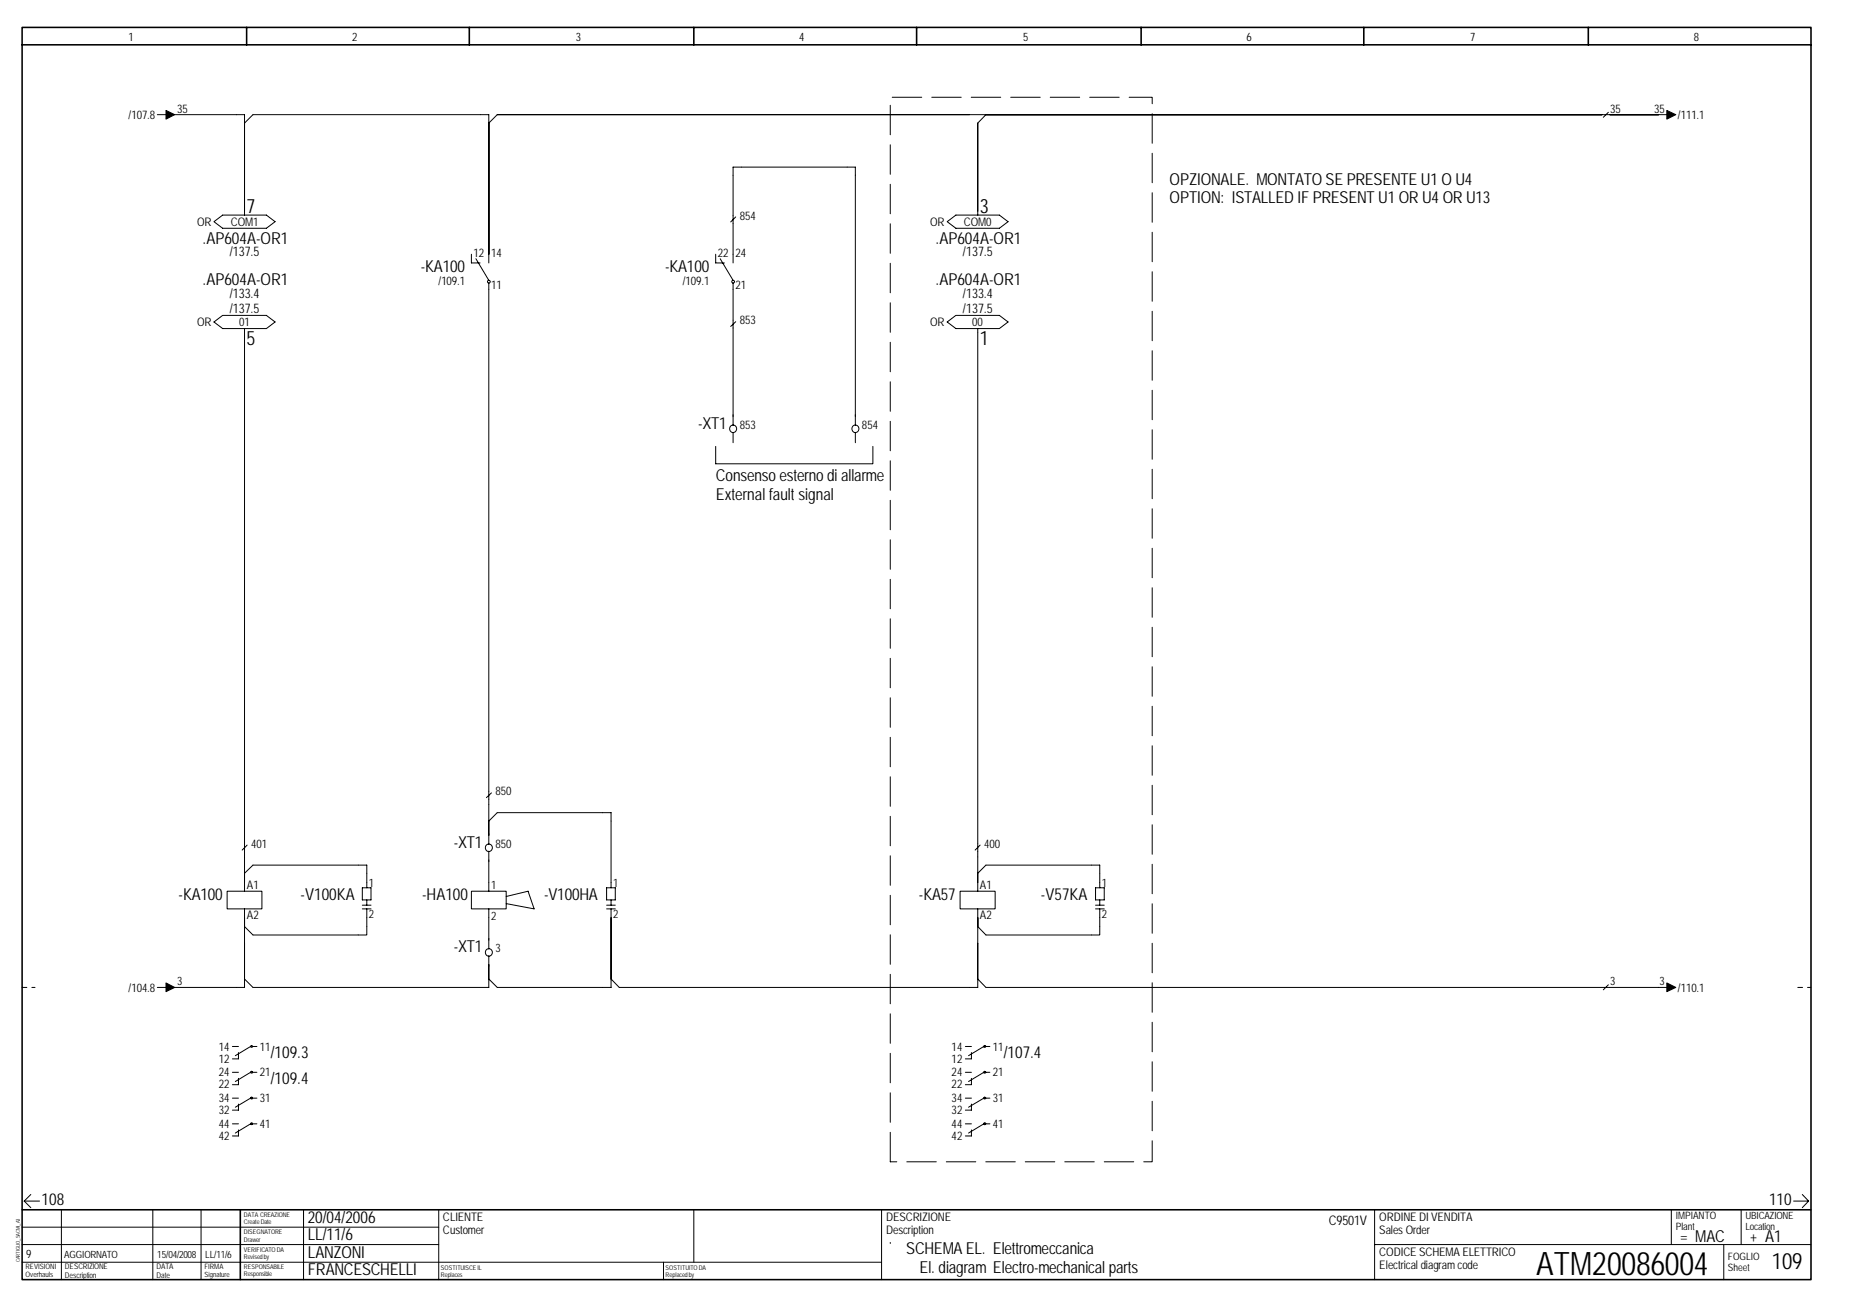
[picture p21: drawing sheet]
<svg xmlns="http://www.w3.org/2000/svg" width="297mm" height="210mm" viewBox="0 0 297 210" stroke-linecap="round" stroke-linejoin="round" font-family="sans-serif">
<defs><g id="words">
<text font-size="5.2" x="246.8" y="204.7">ATM20086004</text>
<text font-size="3.6" x="284.6" y="203.7">109</text>
<g font-size="3.2">
<text x="39.6" y="34.2">7</text>
<text x="157.4" y="34.2">3</text>
<text x="39.6" y="55.4">5</text>
<text x="157.4" y="55.4">1</text>
</g>
<g font-size="2.7">
<text x="187.9" y="29.6">OPZIONALE. MONTATO SE PRESENTE U1 O U4</text>
<text x="187.9" y="32.6">OPTION: ISTALLED IF PRESENT U1 OR U4 OR U13</text>
<text x="32.6" y="39.1">.AP604A-OR1</text>
<text x="150.3" y="39.1">.AP604A-OR1</text>
<text x="32.6" y="45.8">.AP604A-OR1</text>
<text x="67.6" y="43.6">-KA100</text>
<text x="106.8" y="43.6">-KA100</text>
<text x="150.3" y="45.8">.AP604A-OR1</text>
<text x="112.1" y="68.9">-XT1</text>
<text x="115" y="77.3">Consenso esterno di allarme</text>
<text x="115" y="80.2">External fault signal</text>
<text x="72.9" y="136.1">-XT1</text>
<text x="28.7" y="144.5">-KA100</text>
<text x="48.3" y="144.5">-V100KA</text>
<text x="67.8" y="144.5">-HA100</text>
<text x="87.4" y="144.5">-V100HA</text>
<text x="147.6" y="144.5">-KA57</text>
<text x="167.2" y="144.5">-V57KA</text>
<text x="72.9" y="153">-XT1</text>
<text x="43.5" y="170">/109.3</text>
<text x="161.3" y="170">/107.4</text>
<text x="43.5" y="174.1">/109.4</text>
<text x="6.7" y="193.6">108</text>
<text x="49.4" y="196.4">20/04/2006</text>
<text x="284.2" y="193.6">110</text>
<text x="49.4" y="202">LANZONI</text>
<text x="49.4" y="199.2">LL/11/6</text>
<text x="145.6" y="201.4">SCHEMA EL. Elettromeccanica</text>
<text x="49.4" y="204.8">FRANCESCHELLI</text>
<text x="147.7" y="204.4">El. diagram Electro-mechanical parts</text>
</g>
<g font-size="2.6">
<text x="269.9" y="199.5">= MAC</text>
<text x="281.1" y="199.5">+ A1</text>
</g>
<g font-size="2.1">
<text x="36.9" y="41.2">/137.5</text>
<text x="154.7" y="41.2">/137.5</text>
<text x="36.9" y="47.9">/133.4</text>
<text x="154.7" y="47.9">/133.4</text>
<text x="36.9" y="50.3">/137.5</text>
<text x="154.7" y="50.3">/137.5</text>
<text x="213.5" y="196.7">C9501V</text>
</g>
<g font-size="1.9">
<text x="20.7" y="6.5">1</text>
<text x="56.6" y="6.5">2</text>
<text x="92.5" y="6.5">3</text>
<text x="128.4" y="6.5">4</text>
<text x="164.4" y="6.5">5</text>
<text x="200.3" y="6.5">6</text>
<text x="236.2" y="6.5">7</text>
<text x="272.1" y="6.5">8</text>
<text x="20.7" y="19.1">/107.8</text>
<text x="28.4" y="18.1">35</text>
<text x="258.7" y="18.1">35</text>
<text x="265.7" y="18.1">35</text>
<text x="269.6" y="19.1">/111.1</text>
<text x="118.8" y="35.3">854</text>
<text x="31.7" y="36.3">OR</text>
<text x="37.1" y="36.3">COM1</text>
<text x="76.1" y="41.2">12</text>
<text x="78.9" y="41.2">14</text>
<text x="115.3" y="41.2">22</text>
<text x="118.1" y="41.2">24</text>
<text x="149.4" y="36.3">OR</text>
<text x="154.8" y="36.3">COM0</text>
<text x="70.4" y="45.7">/109.1</text>
<text x="78.9" y="46.4">11</text>
<text x="109.7" y="45.7">/109.1</text>
<text x="118.1" y="46.4">21</text>
<text x="31.7" y="52.4">OR</text>
<text x="38.4" y="52.4">01</text>
<text x="118.8" y="52">853</text>
<text x="149.4" y="52.4">OR</text>
<text x="156.2" y="52.4">00</text>
<text x="118.8" y="68.9">853</text>
<text x="138.5" y="68.9">854</text>
<text x="79.6" y="127.7">850</text>
<text x="40.3" y="136.1">401</text>
<text x="79.6" y="136.1">850</text>
<text x="158.1" y="136.1">400</text>
<text x="39.7" y="142.8">A1</text>
<text x="59.3" y="142.5">1</text>
<text x="78.9" y="142.8">1</text>
<text x="98.5" y="142.5">1</text>
<text x="157.4" y="142.8">A1</text>
<text x="177" y="142.5">1</text>
<text x="39.7" y="147.6">A2</text>
<text x="59.3" y="147.4">2</text>
<text x="78.9" y="147.7">2</text>
<text x="98.5" y="147.4">2</text>
<text x="157.4" y="147.6">A2</text>
<text x="177" y="147.4">2</text>
<text x="79.6" y="153">3</text>
<text x="20.7" y="159.3">/104.8</text>
<text x="28.4" y="158.2">3</text>
<text x="258.7" y="158.2">3</text>
<text x="266.6" y="158.2">3</text>
<text x="269.6" y="159.3">/110.1</text>
<text x="35.1" y="170.6">12</text>
<text x="35.1" y="168.7">14</text>
<text x="35.1" y="172.8">24</text>
<text x="41.7" y="168.7">11</text>
<text x="41.7" y="172.8">21</text>
<text x="152.9" y="170.6">12</text>
<text x="152.9" y="168.7">14</text>
<text x="152.9" y="172.8">24</text>
<text x="159.5" y="168.7">11</text>
<text x="159.5" y="172.8">21</text>
<text x="35.1" y="174.8">22</text>
<text x="35.1" y="178.9">32</text>
<text x="35.1" y="177">34</text>
<text x="41.7" y="177">31</text>
<text x="152.9" y="174.8">22</text>
<text x="152.9" y="178.9">32</text>
<text x="152.9" y="177">34</text>
<text x="159.5" y="177">31</text>
<text x="35.1" y="183.1">42</text>
<text x="35.1" y="181.1">44</text>
<text x="41.7" y="181.1">41</text>
<text x="152.9" y="183.1">42</text>
<text x="152.9" y="181.1">44</text>
<text x="159.5" y="181.1">41</text>
<text x="71.2" y="196">CLIENTE</text>
<text x="142.3" y="196">DESCRIZIONE</text>
<text x="221.5" y="196">ORDINE DI VENDITA</text>
<text x="4.2" y="202">9</text>
<text x="71.2" y="198.2">Customer</text>
<text x="142.3" y="198.2">Description</text>
<text x="221.5" y="201.7">CODICE SCHEMA ELETTRICO</text>
<text x="221.5" y="203.8">Electrical diagram code</text>
<text x="221.5" y="198.2">Sales Order</text>
</g>
<g font-size="1.6">
<text x="269.2" y="195.7">IMPIANTO</text>
<text x="269.2" y="197.5">Plant</text>
<text x="280.4" y="195.7">UBICAZIONE</text>
<text x="280.4" y="197.5">Location</text>
<text x="10.3" y="202">AGGIORNATO</text>
<text x="25.3" y="202">15/04/2008</text>
<text x="33" y="202">LL/11/6</text>
<text x="277.6" y="202.4">FOGLIO</text>
<text x="277.6" y="204.2">Sheet</text>
</g>
<g font-size="1.3">
<text x="10.4" y="203.8">DESCRIZIONE</text>
<text x="25.1" y="203.8">DATA</text>
<text x="10.4" y="205.3">Description</text>
<text x="25.1" y="205.3">Date</text>
</g>
<g font-size="1.2">
<text x="4.1" y="203.8">REVISIONI</text>
<text x="32.8" y="203.8">FIRMA</text>
<text x="4.1" y="205.1">Overhauls</text>
<text x="32.8" y="205.1">Signature</text>
</g>
<g font-size="1">
<text x="39.2" y="195.4">DATA CREAZIONE</text>
<text x="39.2" y="196.6">Create Date</text>
<text x="39.2" y="198.2">DISEGNATORE</text>
<text x="39.2" y="199.4">Drawer</text>
<text x="39.2" y="201">VERIFICATO DA</text>
<text x="39.2" y="202.2">Revised by</text>
<text x="39.2" y="203.8">RESPONSABILE</text>
<text x="70.8" y="203.9">SOSTITUISCE IL</text>
<text x="106.9" y="203.9">SOSTITUITO DA</text>
<text x="39.2" y="205">Responsible</text>
<text x="70.8" y="205.1">Replaces</text>
<text x="106.9" y="205.1">Replaced by</text>
</g>
<text font-size=".8" x="3.2" y="202.8" transform="rotate(-90 3.2 202.8)">CARTIGLIO_SACMI_A3</text>
</g></defs>
<path d="M3.6 4.4h287.3v201.1h-287.3zM3.6 7.2h287.3M39.6 4.4v2.8M75.4 4.4v2.8M111.5 4.4v2.8M147.3 4.4v2.8M183.3 4.4v2.8M219.1 4.4v2.8M255.2 4.4v2.8M3.6 194.3h287.3M38.6 194.3v11.2" fill="none" stroke="#000" stroke-width=".25"/>
<g fill="none" stroke="#000" stroke-width=".16">
<path d="M3.6 197.1h66.9M3.6 199.9h66.9M3.9 192.9l1 1.1M3.9 192.9h2.4M4.9 191.8l-1 1.1M9.9 194.3v11.2M24.6 194.3v11.2M32.3 194.3v11.2M48.8 194.3v11.2M70.5 194.3v11.2M111.5 194.3v8.4M288.1 192.9h2.5"/>
<path d="M289.5 191.8l1.1 1.1M290.6 192.9l-1.1 1.1M3.6 202.7h138M106.6 202.7v2.8"/>
</g>
<path d="M3.6 158.6h2M288.8 158.6h2.1" fill="none" stroke="#000" stroke-width=".16" stroke-dasharray=".8 .8"/>
<path d="M113.9 195h26v7h-26z" fill="#fff"/>
<g fill="none" stroke="#000" stroke-width=".16">
<path d="M25.3 18.4h2.1M28 18.4h11.3v16.1M39.3 19.8l1.3-1.4h37.9v23.8M158.4 18.4l-1.3 1.4v14.7M258.4 18l-.8 .8M268.5 18.4h-188.6l-1.4 1.4M34.4 35.6l1.4-1.1h7l1.4 1.1-1.4 1.1h-7zM118.2 34.8l-.8 .8M152.2 35.6l1.4-1.1h6.9l1.4 1.1-1.4 1.1h-6.9zM34.4 51.7l1.4-1h7l1.4 1-1.4 1.1h-7zM39.3 52.8v90.3M75.7 40.8v1.4h1.4"/>
<path d="M76.5 41.6l2 3.4M78.5 45.4v90.2M115 40.8v1.4h1.4M115.7 41.6l2.1 3.4M117.8 42.2v-15.4h19.6v41.5M117.8 45.4v22.9M118.2 51.7l-.8 .7M152.2 51.7l1.4-1h6.9l1.4 1-1.4 1.1h-6.9zM157.1 52.8v90.3M115 71.7v2.8h25.2v-2.8M117.8 69.4v1.7M137.4 69.4v1.7"/>
<path d="M39.7 135.7l-.8 .8M78.5 136.7v6.4M78.5 131.9l1.4-1.4h18.3v12.1M78.9 127.3l-.8 .8M157.5 135.7l-.8 .8M25.3 158.6h2.1M36.5 143.1h5.6v2.9h-5.6zM39.3 146v12.6h-11.3M39.3 140.3l1.3-1.4h18.3v3.7M58.2 142.6h1.4v1.9h-1.4zM58.2 145.4h1.4M58.2 146h1.4"/>
<path d="M58.9 146v4.2h-18.3l-1.3-1.4M58.9 144.5v.9M75.7 143.1h5.6v2.9h-5.6zM78.5 153.5v5.1h-37.9l-1.3-1.4M78.5 146v6.4M81.3 144l3.5-.9 1 2.9-4.5-.9M97.4 142.6h1.4v1.9h-1.4zM97.4 145.4h1.4M97.4 146h1.4M98.2 146v12.6h-18.3l-1.4-1.4M98.2 144.5v.9M154.2 143.1h5.7v2.9h-5.7z"/>
<path d="M157.1 140.3l1.3-1.4h18.3v3.7M157.1 146v12.6h-57.6l-1.3-1.4M157.1 157.2l1.3 1.4h110.1M176 142.6h1.4v1.9h-1.4zM176 145.4h1.4M176 146h1.4M176.7 146v4.2h-18.3l-1.3-1.4M176.7 144.5v.9M258.4 158.2l-.8 .8M37.3 168.1h1M37.3 172.2h1M37.3 176.4h1"/>
<path d="M38.3 169v1.1h-1M38.3 173.2v1h-1M38.3 177.3v1h-1M40.3 168.1l-2.5 1.4M40.3 172.2l-2.5 1.5M40.3 176.4l-2.5 1.4M40.3 167.9a.17 .17 0 0 1 .2 .1 .17 .17 0 0 1 0 .2l-.2-.1zM40.3 172.1l.1-.1a.17 .17 0 0 1 .2 .1 .17 .17 0 0 1-.1 .2h-.2zM40.3 176.2h.1a.17 .17 0 0 1 .2 .1 .17 .17 0 0 1-.1 .2l-.2-.1zM40.6 168.1h.7M40.6 172.2h.7M40.6 176.4h.7"/>
<path d="M155.1 168.1h1M155.1 172.2h1M155.1 176.4h1M156.1 169v1.1h-1M156.1 173.2v1h-1M156.1 177.3v1h-1M158 168l.3-.1v.3h-.2zM158 172.1h.3v.2h-.2zM158 176.3l.2-.1 .1 .2-.2 .1zM158 168.1l-2.4 1.4M158 172.2l-2.4 1.5M158 176.4l-2.4 1.4"/>
<path d="M158.3 168.1h.7M158.3 172.2h.7M158.3 176.4h.7M37.3 180.5h1M38.3 181.5v.9h-1M40.3 180.5l-2.5 1.5M40.3 180.4l.1-.1a.17 .17 0 0 1 .2 .1 .17 .17 0 0 1-.1 .2h-.2zM40.6 180.5h.7M141.6 194.3v11.2M143 199.5h.1M155.1 180.5h1M156.1 181.5v.9h-1"/>
<path d="M158 180.4l.3-.1v.2l-.2 .1zM158 180.5l-2.4 1.5M158.3 180.5h.7M220.8 199.9h70.1M220.8 194.3v11.2M268.5 194.3v5.6M276.9 199.9v5.6M279.7 194.3v5.6"/>
<circle cx="78.5" cy="45.2" r=".22"/>
<circle cx="117.8" cy="45.2" r=".22"/>
<circle cx="117.8" cy="68.9" r=".58"/>
<circle cx="137.4" cy="68.9" r=".58"/>
<circle cx="78.5" cy="136.1" r=".58"/>
<circle cx="78.5" cy="152.9" r=".58"/>
</g>
<g fill="#000" stroke="#000" stroke-width=".16">
<path d="M26.7 17.7l1.4 .7-1.4 .7z" fill-rule="evenodd"/>
<path d="M267.8 17.7l1.4 .7-1.4 .7z" fill-rule="evenodd"/>
<path d="M26.7 157.9l1.4 .7-1.4 .7z" fill-rule="evenodd"/>
<path d="M267.8 157.9l1.4 .7-1.4 .7z" fill-rule="evenodd"/>
</g>
<path d="M143 186.6v-171h42.1v171h-42.1" fill="none" stroke="#000" stroke-width=".16" stroke-dasharray="4.7 1.6"/>
<use href="#words"/>
</svg>
